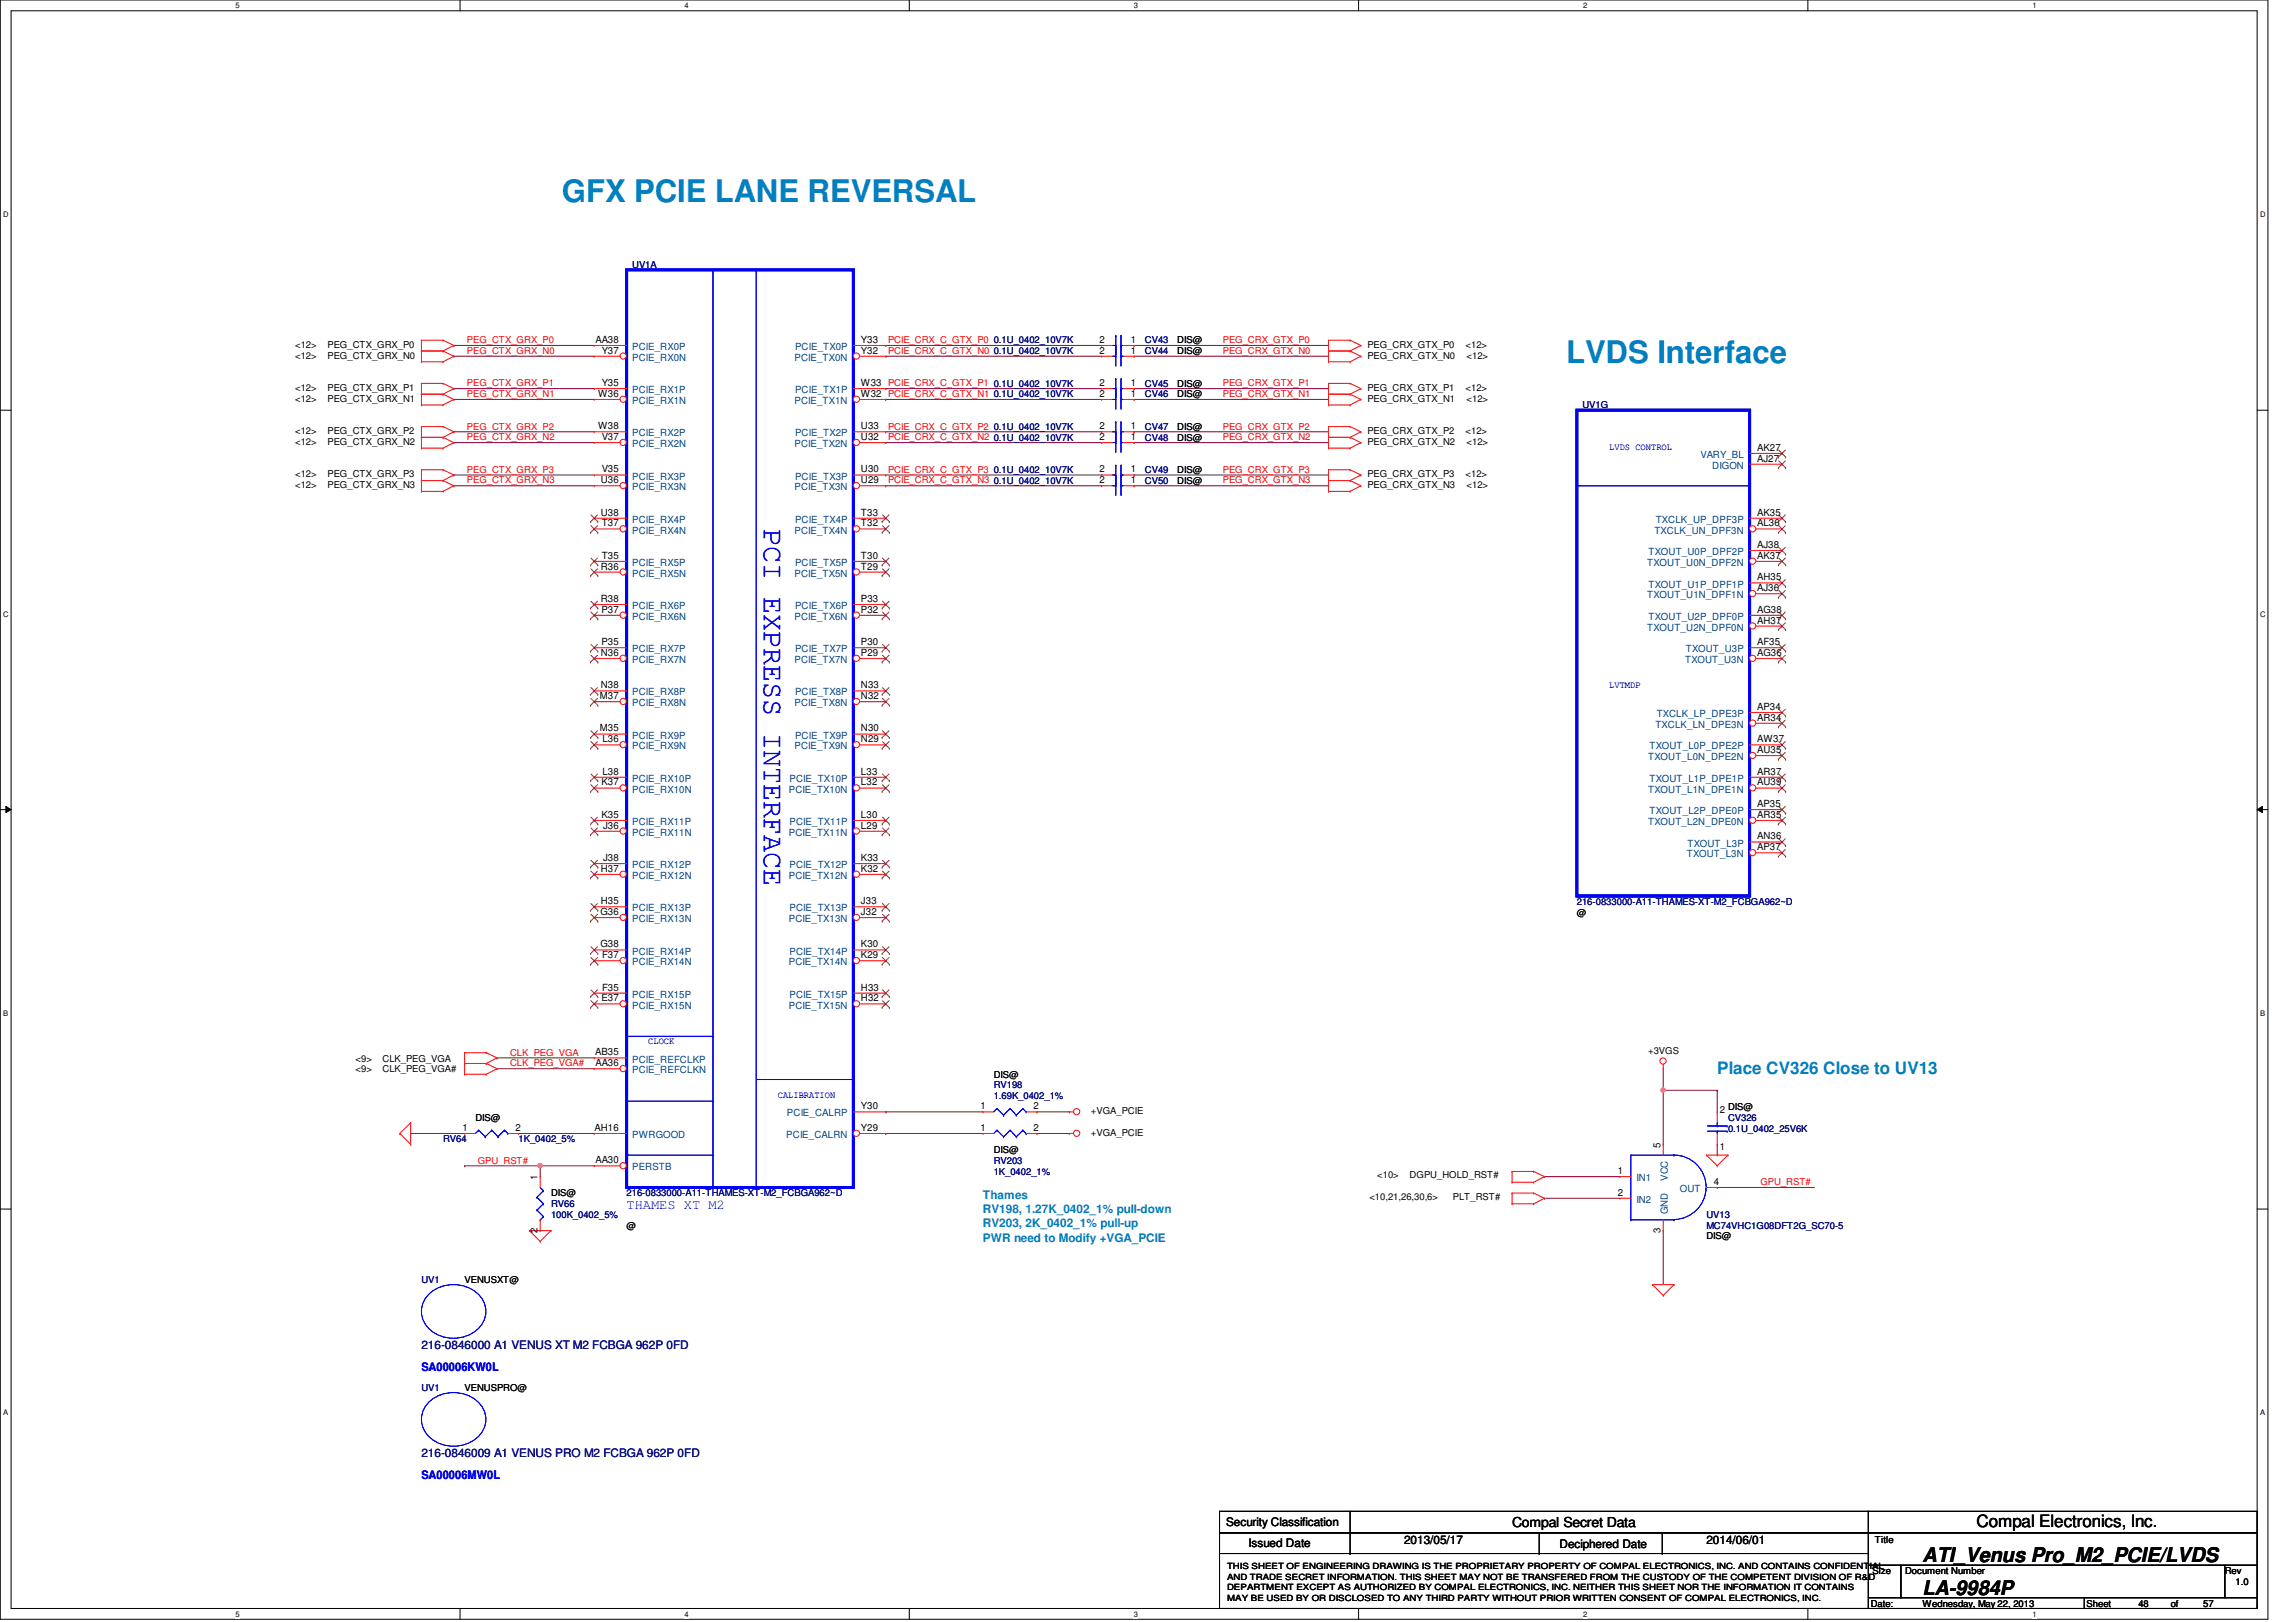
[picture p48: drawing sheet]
<svg xmlns="http://www.w3.org/2000/svg" width="297mm" height="210mm" viewBox="0 0 297 210" stroke-linecap="round" stroke-linejoin="round" font-family="sans-serif">
<defs><g id="words">
<g font-size="4" fill="#0080c0">
<text x="72.7" y="26.1">GFX PCIE LANE REVERSAL</text>
<text x="202.6" y="47">LVDS Interface</text>
</g>
<text font-size="3.8" fill="#00f" x="98.8" y="68.5" transform="rotate(90 98.8 68.5)">PCI EXPRESS INTERFACE</text>
<g font-size="2.6">
<text x="248.7" y="202.2">ATI_Venus Pro_M2_PCIE/LVDS</text>
<text x="248.7" y="206.4">LA-9984P</text>
</g>
<text font-size="2.2" fill="#0080c0" x="222.2" y="139">Place CV326 Close to UV13</text>
<text font-size="2.2" x="255.7" y="197.6">Compal Electronics, Inc.</text>
<text font-size="1.8" fill="#00f" x="81.1" y="156.5">THAMES XT M2</text>
<text font-size="1.8" x="195.6" y="197.6">Compal Secret Data</text>
<g font-size="1.5" fill="#0080c0">
<text x="127.2" y="155.1">Thames</text>
<text x="127.2" y="157">RV198, 1.27K_0402_1% pull-down</text>
<text x="127.2" y="158.8">RV203, 2K_0402_1% pull-up</text>
<text x="127.2" y="160.7">PWR need to Modify +VGA_PCIE</text>
</g>
<g font-size="1.5" fill="#000080">
<text x="54.5" y="174.6">216-0846000 A1 VENUS XT M2 FCBGA 962P 0FD</text>
<text x="54.5" y="188.6">216-0846009 A1 VENUS PRO M2 FCBGA 962P 0FD</text>
</g>
<g font-size="1.5" fill="#00f">
<text x="54.5" y="177.5">SA00006KW0L</text>
<text x="54.5" y="191.4">SA00006MW0L</text>
</g>
<g font-size="1.5">
<text x="158.6" y="197.5">Security Classification</text>
<text x="161.5" y="200.2">Issued Date</text>
<text x="181.6" y="199.8">2013/05/17</text>
<text x="201.8" y="200.3">Deciphered Date</text>
<text x="220.8" y="199.8">2014/06/01</text>
</g>
<g font-size="1.3">
<text x="77" y="44.4">AA38</text>
<text x="77.8" y="45.8">Y37</text>
<text x="111.4" y="45.8">Y32</text>
<text x="111.4" y="44.4">Y33</text>
<text x="142.2" y="45.8">2</text>
<text x="142.2" y="44.4">2</text>
<text x="146.3" y="45.8">1</text>
<text x="146.3" y="44.4">1</text>
<text x="77.4" y="51.4">W36</text>
<text x="77.8" y="50">Y35</text>
<text x="111.4" y="51.4">W32 PCIE_CRX_C_GTX_N1</text>
<text x="111.4" y="50">W33 PCIE_CRX_C_GTX_P1</text>
<text x="142.2" y="50">2</text>
<text x="142.2" y="51.4">2</text>
<text x="146.3" y="50">1</text>
<text x="146.3" y="51.4">1</text>
<text x="77.4" y="55.5">W38</text>
<text x="77.8" y="56.9">V37</text>
<text x="111.4" y="56.9">U32</text>
<text x="111.4" y="55.5">U33</text>
<text x="142.2" y="55.5">2</text>
<text x="142.2" y="56.9">2</text>
<text x="146.3" y="55.5">1</text>
<text x="146.3" y="56.9">1</text>
<text x="227.3" y="59.7">AJ27</text>
<text x="227.3" y="58.3">AK27</text>
<text x="77.7" y="62.5">U36</text>
<text x="77.8" y="61.1">V35</text>
<text x="111.4" y="62.5">U29</text>
<text x="111.4" y="61.1">U30</text>
<text x="142.2" y="62.5">2</text>
<text x="142.2" y="61.1">2</text>
<text x="146.3" y="62.5">1</text>
<text x="146.3" y="61.1">1</text>
<text x="77.7" y="66.7">U38</text>
<text x="77.8" y="68.1">T37</text>
<text x="111.4" y="68.1">T32</text>
<text x="111.4" y="66.7">T33</text>
<text x="227.3" y="68.1">AL36</text>
<text x="227.3" y="66.7">AK35</text>
<text x="227.3" y="70.9">AJ38</text>
<text x="77.7" y="73.7">R36</text>
<text x="77.7" y="77.9">R38</text>
<text x="77.8" y="72.3">T35</text>
<text x="111.4" y="73.7">T29</text>
<text x="111.4" y="72.3">T30</text>
<text x="111.4" y="77.9">P33</text>
<text x="227.3" y="72.3">AK37</text>
<text x="227.3" y="76.5">AJ36</text>
<text x="227.3" y="75.1">AH35</text>
<text x="77.8" y="79.3">P37</text>
<text x="77.8" y="83.5">P35</text>
<text x="111.4" y="79.3">P32</text>
<text x="111.4" y="83.5">P30</text>
<text x="227.3" y="80.7">AH37</text>
<text x="227.3" y="79.3">AG38</text>
<text x="227.3" y="83.5">AF35</text>
<text x="77.7" y="84.9">N36</text>
<text x="77.7" y="89.1">N38</text>
<text x="111.4" y="84.9">P29</text>
<text x="111.4" y="89.1">N33</text>
<text x="227.3" y="84.9">AG36</text>
<text x="77.6" y="90.5">M37</text>
<text x="77.6" y="94.7">M35</text>
<text x="111.4" y="90.5">N32</text>
<text x="111.4" y="94.7">N30</text>
<text x="227.3" y="93.3">AR34</text>
<text x="227.3" y="91.9">AP34</text>
<text x="77.8" y="101.6">K37</text>
<text x="77.9" y="100.2">L38</text>
<text x="77.9" y="96.1">L36</text>
<text x="111.4" y="101.6">L32</text>
<text x="111.4" y="100.2">L33</text>
<text x="111.4" y="96.1">N29</text>
<text x="227.3" y="97.5">AU35</text>
<text x="227.3" y="96.1">AW37</text>
<text x="227.3" y="101.6">AU39</text>
<text x="227.3" y="100.2">AR37</text>
<text x="77.8" y="105.8">K35</text>
<text x="78" y="107.2">J36</text>
<text x="111.4" y="107.2">L29</text>
<text x="111.4" y="105.8">L30</text>
<text x="227.3" y="105.8">AR35</text>
<text x="227.3" y="104.4">AP35</text>
<text x="77.7" y="112.8">H37</text>
<text x="78" y="111.4">J38</text>
<text x="111.4" y="112.8">K32</text>
<text x="111.4" y="111.4">K33</text>
<text x="227.3" y="110">AP37</text>
<text x="227.3" y="108.6">AN36</text>
<text x="77.7" y="118.4">G36</text>
<text x="77.7" y="117">H35</text>
<text x="111.4" y="118.4">J32</text>
<text x="111.4" y="117">J33</text>
<text x="77.7" y="122.6">G38</text>
<text x="77.9" y="124">F37</text>
<text x="111.4" y="124">K29</text>
<text x="111.4" y="122.6">K30</text>
<text x="77.8" y="129.6">E37</text>
<text x="77.9" y="128.2">F35</text>
<text x="111.4" y="129.6">H32</text>
<text x="111.4" y="128.2">H33</text>
<text x="77" y="136.6">AB35</text>
<text x="77" y="138">AA36</text>
<text x="111.4" y="143.6">Y30</text>
<text x="126.9" y="143.6">1</text>
<text x="133.7" y="143.6">2</text>
<text x="59.8" y="146.3">1</text>
<text x="66.7" y="146.3">2</text>
<text x="76.9" y="146.3">AH16</text>
<text x="111.4" y="146.3">Y29</text>
<text x="126.9" y="146.3">1</text>
<text x="133.7" y="146.3">2</text>
<text x="214.8" y="148.5" transform="rotate(-90 214.8 148.5)">5</text>
<text x="222.5" y="148.8">1</text>
<text x="222.5" y="144">2</text>
<text x="69.6" y="152.7" transform="rotate(-90 69.6 152.7)">1</text>
<text x="77" y="150.5">AA30</text>
<text x="209.3" y="151.9">1</text>
<text x="209.3" y="154.7">2</text>
<text x="221.7" y="153.3">4</text>
<text x="69.6" y="159.5" transform="rotate(-90 69.6 159.5)">2</text>
<text x="214.8" y="159.5" transform="rotate(-90 214.8 159.5)">3</text>
</g>
<g font-size="1.3" fill="#004080">
<text x="81.8" y="46.7">PCIE_RX0N</text>
<text x="81.8" y="45.3">PCIE_RX0P</text>
<text x="102.8" y="46.7">PCIE_TX0N</text>
<text x="102.9" y="45.3">PCIE_TX0P</text>
<text x="81.8" y="52.3">PCIE_RX1N</text>
<text x="81.8" y="50.9">PCIE_RX1P</text>
<text x="102.8" y="52.3">PCIE_TX1N</text>
<text x="102.9" y="50.9">PCIE_TX1P</text>
<text x="81.8" y="57.9">PCIE_RX2N</text>
<text x="81.8" y="56.5">PCIE_RX2P</text>
<text x="102.8" y="57.9">PCIE_TX2N</text>
<text x="102.9" y="56.5">PCIE_TX2P</text>
<text x="220" y="59.3">VARY_BL</text>
<text x="81.8" y="63.5">PCIE_RX3N</text>
<text x="81.8" y="62.1">PCIE_RX3P</text>
<text x="102.8" y="63.5">PCIE_TX3N</text>
<text x="102.9" y="62.1">PCIE_TX3P</text>
<text x="221.5" y="60.7">DIGON</text>
<text x="81.8" y="69">PCIE_RX4N</text>
<text x="81.8" y="67.6">PCIE_RX4P</text>
<text x="102.8" y="69">PCIE_TX4N</text>
<text x="102.9" y="67.6">PCIE_TX4P</text>
<text x="213.3" y="71.8">TXOUT_U0P_DPF2P</text>
<text x="214" y="69">TXCLK_UN_DPF3N</text>
<text x="214.2" y="67.6">TXCLK_UP_DPF3P</text>
<text x="81.8" y="74.6">PCIE_RX5N</text>
<text x="81.8" y="73.2">PCIE_RX5P</text>
<text x="102.8" y="74.6">PCIE_TX5N</text>
<text x="102.9" y="73.2">PCIE_TX5P</text>
<text x="213.1" y="73.2">TXOUT_U0N_DPF2N</text>
<text x="213.1" y="77.4">TXOUT_U1N_DPF1N</text>
<text x="213.3" y="76">TXOUT_U1P_DPF1P</text>
<text x="81.8" y="80.2">PCIE_RX6N</text>
<text x="81.8" y="78.8">PCIE_RX6P</text>
<text x="102.8" y="80.2">PCIE_TX6N</text>
<text x="102.9" y="78.8">PCIE_TX6P</text>
<text x="213.1" y="81.6">TXOUT_U2N_DPF0N</text>
<text x="213.3" y="80.2">TXOUT_U2P_DPF0P</text>
<text x="81.8" y="85.8">PCIE_RX7N</text>
<text x="81.8" y="84.4">PCIE_RX7P</text>
<text x="102.8" y="85.8">PCIE_TX7N</text>
<text x="102.9" y="84.4">PCIE_TX7P</text>
<text x="218" y="85.8">TXOUT_U3N</text>
<text x="218.1" y="84.4">TXOUT_U3P</text>
<text x="81.8" y="91.4">PCIE_RX8N</text>
<text x="81.8" y="90">PCIE_RX8P</text>
<text x="81.8" y="95.6">PCIE_RX9P</text>
<text x="102.8" y="91.4">PCIE_TX8N</text>
<text x="102.9" y="90">PCIE_TX8P</text>
<text x="102.9" y="95.6">PCIE_TX9P</text>
<text x="214.2" y="94.2">TXCLK_LN_DPE3N</text>
<text x="214.3" y="92.8">TXCLK_LP_DPE3P</text>
<text x="81.8" y="101.2">PCIE_RX10P</text>
<text x="81.8" y="97">PCIE_RX9N</text>
<text x="102.1" y="101.2">PCIE_TX10P</text>
<text x="102.8" y="97">PCIE_TX9N</text>
<text x="213.2" y="98.4">TXOUT_L0N_DPE2N</text>
<text x="213.4" y="97">TXOUT_L0P_DPE2P</text>
<text x="213.4" y="101.2">TXOUT_L1P_DPE1P</text>
<text x="81.8" y="102.6">PCIE_RX10N</text>
<text x="81.8" y="106.8">PCIE_RX11P</text>
<text x="102.1" y="102.6">PCIE_TX10N</text>
<text x="102.1" y="106.8">PCIE_TX11P</text>
<text x="213.2" y="102.6">TXOUT_L1N_DPE1N</text>
<text x="213.2" y="106.8">TXOUT_L2N_DPE0N</text>
<text x="213.4" y="105.4">TXOUT_L2P_DPE0P</text>
<text x="81.8" y="108.2">PCIE_RX11N</text>
<text x="81.8" y="113.7">PCIE_RX12N</text>
<text x="81.8" y="112.4">PCIE_RX12P</text>
<text x="102.1" y="108.2">PCIE_TX11N</text>
<text x="102.1" y="113.7">PCIE_TX12N</text>
<text x="102.1" y="112.4">PCIE_TX12P</text>
<text x="218.2" y="111">TXOUT_L3N</text>
<text x="218.3" y="109.6">TXOUT_L3P</text>
<text x="81.8" y="119.3">PCIE_RX13N</text>
<text x="81.8" y="117.9">PCIE_RX13P</text>
<text x="102.1" y="119.3">PCIE_TX13N</text>
<text x="102.1" y="117.9">PCIE_TX13P</text>
<text x="81.8" y="124.9">PCIE_RX14N</text>
<text x="81.8" y="123.5">PCIE_RX14P</text>
<text x="102.1" y="124.9">PCIE_TX14N</text>
<text x="102.1" y="123.5">PCIE_TX14P</text>
<text x="81.8" y="130.5">PCIE_RX15N</text>
<text x="81.8" y="129.1">PCIE_RX15P</text>
<text x="102.1" y="130.5">PCIE_TX15N</text>
<text x="102.1" y="129.1">PCIE_TX15P</text>
<text x="81.8" y="137.5">PCIE_REFCLKP</text>
<text x="81.8" y="138.9">PCIE_REFCLKN</text>
<text x="81.8" y="147.3">PWRGOOD</text>
<text x="101.7" y="147.3">PCIE_CALRN</text>
<text x="101.8" y="144.5">PCIE_CALRP</text>
<text x="81.8" y="151.5">PERSTB</text>
<text x="211.7" y="152.9">IN1</text>
<text x="211.7" y="155.7">IN2</text>
<text x="215.8" y="152.8" transform="rotate(-90 215.8 152.8)">VCC</text>
<text x="217.3" y="154.3">OUT</text>
<text x="215.8" y="157.1" transform="rotate(-90 215.8 157.1)">GND</text>
</g>
<g font-size="1.2" fill="#000080">
<text x="81.8" y="34.7">UV1A</text>
<text x="128.6" y="45.8">0.1U_0402_10V7K</text>
<text x="128.6" y="44.4">0.1U_0402_10V7K</text>
<text x="148.1" y="45.8">CV44</text>
<text x="148.1" y="44.4">CV43</text>
<text x="128.6" y="50">0.1U_0402_10V7K</text>
<text x="128.6" y="51.4">0.1U_0402_10V7K</text>
<text x="148.1" y="50">CV45</text>
<text x="148.1" y="51.4">CV46</text>
<text x="204.7" y="52.8">UV1G</text>
<text x="128.6" y="55.6">0.1U_0402_10V7K</text>
<text x="128.6" y="57">0.1U_0402_10V7K</text>
<text x="148.1" y="55.6">CV47</text>
<text x="148.1" y="57">CV48</text>
<text x="128.6" y="62.6">0.1U_0402_10V7K</text>
<text x="128.6" y="61.2">0.1U_0402_10V7K</text>
<text x="148.1" y="62.6">CV50</text>
<text x="148.1" y="61.2">CV49</text>
<text x="204" y="117.1">216-0833000-A11-THAMES-XT-M2_FCBGA962~D</text>
<text x="128.6" y="140.8">RV198</text>
<text x="128.6" y="142.2">1.69K_0402_1%</text>
<text x="57.3" y="147.8">RV64</text>
<text x="67.1" y="147.8">1K_0402_5%</text>
<text x="223.6" y="145">CV326</text>
<text x="223.6" y="146.4">0.1U_0402_25V6K</text>
<text x="81.1" y="154.8">216-0833000-A11-THAMES-XT-M2_FCBGA962~D</text>
<text x="128.6" y="150.6">RV203</text>
<text x="128.6" y="152">1K_0402_1%</text>
<text x="71.3" y="156.2">RV66</text>
<text x="71.3" y="157.6">100K_0402_5%</text>
<text x="220.8" y="157.6">UV13</text>
<text x="220.8" y="159">MC74VHC1G08DFT2G_SC70-5</text>
<text x="54.5" y="166">UV1</text>
<text x="54.5" y="180">UV1</text>
</g>
<g font-size="1.2">
<text x="38.2" y="45">&lt;12&gt;</text>
<text x="38.2" y="46.4">&lt;12&gt;</text>
<text x="42.4" y="45">PEG_CTX_GRX_P0</text>
<text x="42.4" y="46.4">PEG_CTX_GRX_N0</text>
<text x="152.3" y="45.8">DIS@</text>
<text x="152.3" y="44.4">DIS@</text>
<text x="176.9" y="45">PEG_CRX_GTX_P0</text>
<text x="176.9" y="46.4">PEG_CRX_GTX_N0</text>
<text x="189.6" y="45">&lt;12&gt;</text>
<text x="189.7" y="46.4">&lt;12&gt;</text>
<text x="38.2" y="50.6">&lt;12&gt;</text>
<text x="38.2" y="52">&lt;12&gt;</text>
<text x="42.4" y="50.6">PEG_CTX_GRX_P1</text>
<text x="42.4" y="52">PEG_CTX_GRX_N1</text>
<text x="152.3" y="50">DIS@</text>
<text x="152.3" y="51.4">DIS@</text>
<text x="176.9" y="50.6">PEG_CRX_GTX_P1</text>
<text x="176.9" y="52">PEG_CRX_GTX_N1</text>
<text x="189.6" y="50.6">&lt;12&gt;</text>
<text x="189.7" y="52">&lt;12&gt;</text>
<text x="38.2" y="56.2">&lt;12&gt;</text>
<text x="38.2" y="57.6">&lt;12&gt;</text>
<text x="42.4" y="56.2">PEG_CTX_GRX_P2</text>
<text x="42.4" y="57.6">PEG_CTX_GRX_N2</text>
<text x="152.3" y="55.6">DIS@</text>
<text x="152.3" y="57">DIS@</text>
<text x="176.9" y="56.2">PEG_CRX_GTX_P2</text>
<text x="176.9" y="57.6">PEG_CRX_GTX_N2</text>
<text x="189.6" y="56.2">&lt;12&gt;</text>
<text x="189.7" y="57.6">&lt;12&gt;</text>
<text x="38.2" y="61.8">&lt;12&gt;</text>
<text x="38.2" y="63.2">&lt;12&gt;</text>
<text x="42.4" y="61.8">PEG_CTX_GRX_P3</text>
<text x="42.4" y="63.2">PEG_CTX_GRX_N3</text>
<text x="152.3" y="62.6">DIS@</text>
<text x="152.3" y="61.2">DIS@</text>
<text x="176.9" y="61.8">PEG_CRX_GTX_P3</text>
<text x="176.9" y="63.2">PEG_CRX_GTX_N3</text>
<text x="189.6" y="61.8">&lt;12&gt;</text>
<text x="189.7" y="63.2">&lt;12&gt;</text>
<text x="204" y="118.5">@</text>
<text x="46" y="137.4">&lt;9&gt;</text>
<text x="49.5" y="137.4">CLK_PEG_VGA</text>
<text x="213.2" y="136.4">+3VGS</text>
<text x="46" y="138.8">&lt;9&gt;</text>
<text x="49.5" y="138.8">CLK_PEG_VGA#</text>
<text x="128.6" y="139.4">DIS@</text>
<text x="223.6" y="143.6">DIS@</text>
<text x="61.5" y="145">DIS@</text>
<text x="128.6" y="149.2">DIS@</text>
<text x="141.1" y="147">+VGA_PCIE</text>
<text x="141.1" y="144.2">+VGA_PCIE</text>
<text x="71.3" y="154.8">DIS@</text>
<text x="177.2" y="155.2">&lt;10,21,26,30,6&gt;</text>
<text x="178.2" y="152.4">&lt;10&gt;</text>
<text x="182.4" y="152.4">DGPU_HOLD_RST#</text>
<text x="188" y="155.2">PLT_RST#</text>
<text x="81.1" y="159">@</text>
<text x="220.8" y="160.4">DIS@</text>
<text x="60.1" y="166">VENUSXT@</text>
<text x="60.1" y="180">VENUSPRO@</text>
<text x="242.3" y="203.7">Size</text>
<text x="242.6" y="199.6">Title</text>
<text x="246.5" y="203.7">Document Number</text>
<text x="287.8" y="203.7">Rev</text>
<text x="242" y="207.9">Date:</text>
<text x="248.7" y="207.9">Wednesday, May 22, 2013</text>
<text x="270" y="207.9">Sheet</text>
<text x="276.6" y="207.9">48</text>
<text x="280.8" y="207.9">of</text>
<text x="285" y="207.9">57</text>
<text x="289.2" y="205.1">1.0</text>
</g>
<g font-size="1.2" fill="#f00">
<text x="60.4" y="44.4">PEG_CTX_GRX_P0</text>
<text x="60.4" y="45.8">PEG_CTX_GRX_N0</text>
<text x="114.9" y="44.4">PCIE_CRX_C_GTX_P0</text>
<text x="114.9" y="45.8">PCIE_CRX_C_GTX_N0</text>
<text x="158.2" y="44.4">PEG_CRX_GTX_P0</text>
<text x="158.2" y="45.8">PEG_CRX_GTX_N0</text>
<text x="60.4" y="50">PEG_CTX_GRX_P1</text>
<text x="60.4" y="51.4">PEG_CTX_GRX_N1</text>
<text x="158.2" y="51.4">PEG_CRX_GTX_N1</text>
<text x="158.2" y="50">PEG_CRX_GTX_P1</text>
<text x="60.4" y="55.6">PEG_CTX_GRX_P2</text>
<text x="60.4" y="57">PEG_CTX_GRX_N2</text>
<text x="114.9" y="55.6">PCIE_CRX_C_GTX_P2</text>
<text x="114.9" y="57">PCIE_CRX_C_GTX_N2</text>
<text x="158.2" y="55.6">PEG_CRX_GTX_P2</text>
<text x="158.2" y="57">PEG_CRX_GTX_N2</text>
<text x="60.4" y="61.2">PEG_CTX_GRX_P3</text>
<text x="60.4" y="62.6">PEG_CTX_GRX_N3</text>
<text x="114.9" y="61.2">PCIE_CRX_C_GTX_P3</text>
<text x="114.9" y="62.6">PCIE_CRX_C_GTX_N3</text>
<text x="158.2" y="62.6">PEG_CRX_GTX_N3</text>
<text x="158.2" y="61.2">PEG_CRX_GTX_P3</text>
<text x="66" y="136.6">CLK_PEG_VGA</text>
<text x="66" y="138">CLK_PEG_VGA#</text>
<text x="61.8" y="150.6">GPU_RST#</text>
<text x="227.7" y="153.4">GPU_RST#</text>
</g>
<g font-size="1.2" fill="#00f">
<text x="208.2" y="58.3">LVDS CONTROL</text>
<text x="208.2" y="89">LVTMDP</text>
<text x="83.9" y="135.1">CLOCK</text>
<text x="100.6" y="142.1">CALIBRATION</text>
</g>
<g font-size="1.1">
<text x="158.7" y="203.1">THIS SHEET OF ENGINEERING DRAWING IS THE PROPRIETARY PROPERTY OF COMPAL ELECTRONICS, INC. AND CONTAINS CONFIDENTIAL</text>
<text x="158.7" y="204.4">AND TRADE SECRET INFORMATION. THIS SHEET MAY NOT BE TRANSFERED FROM THE CUSTODY OF THE COMPETENT DIVISION OF R&amp;D</text>
<text x="158.7" y="205.8">DEPARTMENT EXCEPT AS AUTHORIZED BY COMPAL ELECTRONICS, INC. NEITHER THIS SHEET NOR THE INFORMATION IT CONTAINS</text>
<text x="158.7" y="207.1">MAY BE USED BY OR DISCLOSED TO ANY THIRD PARTY WITHOUT PRIOR WRITTEN CONSENT OF COMPAL ELECTRONICS, INC.</text>
</g>
<g font-size="1">
<text x="30.5" y="1.1">5</text>
<text x="88.6" y="1.1">4</text>
<text x="146.7" y="1.1">3</text>
<text x="204.8" y="1.1">2</text>
<text x="262.9" y="1.1">1</text>
<text x=".4" y="28.1">D</text>
<text x="292.4" y="28.1">D</text>
<text x=".4" y="79.8">C</text>
<text x="292.4" y="79.8">C</text>
<text x=".4" y="131.5">B</text>
<text x="292.4" y="131.5">B</text>
<text x=".4" y="183.2">A</text>
<text x="292.4" y="183.2">A</text>
<text x="30.5" y="209.2">5</text>
<text x="88.6" y="209.2">4</text>
<text x="146.7" y="209.2">3</text>
<text x="204.8" y="209.2">2</text>
<text x="262.9" y="209.2">1</text>
</g>
</g></defs>
<path d="M0 0h293.4v209.5h-293.4zM1.4 1.4h290.6v206.8h-290.6z" fill="none" stroke="#000" stroke-width=".13"/>
<g fill="#fff">
<path d="M30.5 .2h.5v1.1h-.5z"/>
<path d="M30.5 208.3h.5v1.1h-.5z"/>
</g>
<path d="M59.5 0v1.4M59.5 208.2v1.3" fill="none" stroke="#000" stroke-width=".13"/>
<g fill="#fff">
<path d="M88.6 .2h.5v1.1h-.5z"/>
<path d="M88.6 208.3h.5v1.1h-.5z"/>
</g>
<path d="M117.6 0v1.4M117.6 208.2v1.3" fill="none" stroke="#000" stroke-width=".13"/>
<g fill="#fff">
<path d="M146.7 .2h.5v1.1h-.5z"/>
<path d="M146.7 208.3h.5v1.1h-.5z"/>
</g>
<path d="M175.8 0v1.4M175.8 208.2v1.3" fill="none" stroke="#000" stroke-width=".13"/>
<g fill="#fff">
<path d="M204.8 .2h.6v1.1h-.6z"/>
<path d="M204.8 208.3h.6v1.1h-.6z"/>
</g>
<path d="M233.9 0v1.4M233.9 208.2v1.3" fill="none" stroke="#000" stroke-width=".13"/>
<g fill="#fff">
<path d="M262.9 .2h.6v1.1h-.6z"/>
<path d="M262.9 208.3h.6v1.1h-.6z"/>
<path d="M.4 27.2h.7v1.1h-.7z"/>
<path d="M292.4 27.2h.7v1.1h-.7z"/>
<path d="M.4 78.9h.7v1.1h-.7z"/>
<path d="M292.4 78.9h.7v1.1h-.7z"/>
</g>
<path d="M0 53.1h1.4M292 53.1h1.4" fill="none" stroke="#000" stroke-width=".13"/>
<g fill="#fff">
<path d="M.4 130.6h.7v1.1h-.7z"/>
<path d="M292.4 130.6h.6v1.1h-.6z"/>
</g>
<path d="M0 104.8h1.4M.8 104.4l.6 .4-.6 .4zM292 104.8l.7-.4v.8zM292 104.8h1.4" fill="none" stroke="#000" stroke-width=".13"/>
<path d="M.8 104.4l.6 .4-.6 .4zM292 104.8l.7-.4v.8z" fill="#000"/>
<g fill="#fff">
<path d="M.4 182.3h.7v1.1h-.7z"/>
<path d="M292.4 182.3h.6v1.1h-.6z"/>
</g>
<path d="M0 156.5h1.4M292 156.5h1.4" fill="none" stroke="#000" stroke-width=".13"/>
<path d="M64.3 136.9h.1M64.3 136.9h12.6M69.9 150.9h.1M69.9 150.9h7" fill="none" stroke="#800040" stroke-width=".13"/>
<circle cx="69.9" cy="150.8" r=".29" fill="#f0f"/>
<circle cx="69.9" cy="150.8" r=".29" fill="none" stroke="#f0f" stroke-width=".13"/>
<g fill="none" stroke="#800040" stroke-width=".13">
<path d="M58.7 55.9h.1M58.7 57.3h.1M58.7 50.3h.1M58.7 51.7h.1M58.7 44.7h.1M58.7 46.1h.1M58.7 55.9h18.2M58.7 57.3h18.2M58.7 50.3h18.2M58.7 51.7h18.2M58.7 44.7h18.2M58.7 46.1h18.2"/>
<path d="M114.6 50.3h.1M114.6 51.7h.1M114.6 44.7h.1M114.6 46.1h.1M114.6 55.9h.1M114.6 57.3h.1M114.6 55.9h27.9M114.6 57.3h27.9M114.6 50.3h27.9M114.6 51.7h27.9M114.6 44.7h27.9M114.6 46.1h27.9"/>
<path d="M146.7 51.7h.1M146.7 50.3h.1M146.7 44.7h.1M146.7 46.1h.1M146.7 55.9h.1M146.7 57.3h.1M146.7 55.9h25.2M146.7 57.3h25.2M146.7 50.3h25.2M146.7 51.7h25.2M146.7 44.7h25.2M146.7 46.1h25.2"/>
<path d="M58.7 61.5h.1M58.7 62.9h.1M58.7 61.5h18.2M58.7 62.9h18.2M114.6 61.5h.1M114.6 62.9h.1M114.6 61.5h27.9M114.6 62.9h27.9M146.7 62.9h.1M146.7 61.5h.1M146.7 61.5h25.2M146.7 62.9h25.2"/>
<path d="M64.3 138.3h.1M64.3 138.3h12.6M215.2 138.3v9.8M53.1 146.7h.1M53.1 146.7h7M60.1 150.9h.1M60.1 150.9h9.8M67.1 146.7h.1M67.1 146.7h9.8M69.9 150.9h.1M69.9 150.9v1.4M114.6 146.7h.1"/>
<path d="M114.6 143.9h.1M114.6 146.7h12.6M114.6 143.9h12.6M134.2 146.7h.1M134.2 143.9h.1M134.2 146.7h4.1M134.2 143.9h4.1M199.8 155.1h.1M199.8 152.3h.1M199.8 155.1h9.8M199.8 152.3h9.8M215.2 141.1h.1"/>
<path d="M215.2 159.3h.1M215.2 159.3v6.9M215.2 141.1h7M222.2 153.7h.1M222.2 141.1h.1M222.2 153.7h12.5"/>
</g>
<circle cx="215.1" cy="141.1" r=".29" fill="#f0f"/>
<circle cx="215.1" cy="141.1" r=".29" fill="none" stroke="#f0f" stroke-width=".13"/>
<path d="M222.2 141.1h.1M222.2 149.5h.1M222.2 141.1v2.8M222.2 148.1v1.4" fill="none" stroke="#800040" stroke-width=".13"/>
<g fill="none" stroke="#f00" stroke-width=".13">
<path d="M54.5 45.4h.1M54.5 44h.1M54.5 46.8h.1M54.5 51h.1M54.5 49.6h.1M54.5 52.4h.1M54.5 56.6h.1M54.5 55.2h.1M54.5 58h.1M54.5 44h2.8M54.5 45.4h2.8M54.5 44v2.8"/>
<path d="M54.5 49.6v2.8M54.5 55.2v2.8M54.5 46.8h2.8M54.5 49.6h2.8M54.5 51h2.8M54.5 52.4h2.8M54.5 55.2h2.8M54.5 56.6h2.8M54.5 58h2.8M57.3 44h.1M57.3 45.4h.1M57.3 46.8h.1"/>
<path d="M57.3 49.6h.1M57.3 51h.1M57.3 52.4h.1M57.3 55.2h.1M57.3 56.6h.1M57.3 58h.1M57.3 44l1.4 .7M57.3 45.4l1.4 .7M57.3 49.6l1.4 .7M57.3 51l1.4 .7M57.3 55.2l1.4 .7M57.3 56.6l1.4 .7"/>
<path d="M58.7 44.7h.1M58.7 46.1h.1M58.7 50.3h.1M58.7 51.7h.1M58.7 55.9h.1M58.7 57.3h.1M58.7 44.7l-1.4 .7M58.7 46.1l-1.4 .7M58.7 50.3l-1.4 .7M58.7 51.7l-1.4 .7M58.7 55.9l-1.4 .7M58.7 57.3l-1.4 .7"/>
<path d="M142.5 50.3h.1M142.5 55.9h.1M142.5 46.1h.1M142.5 57.3h.1M142.5 50.3h1.4M142.5 55.9h1.4M142.5 46.1h1.4M142.5 57.3h1.4M145.3 50.3h1.4M145.3 55.9h1.4M145.3 46.1h1.4M145.3 57.3h1.4"/>
<path d="M146.7 50.3h.1M146.7 55.9h.1M146.7 46.1h.1M146.7 57.3h.1M171.9 51h.1M171.9 49.6h.1M171.9 52.4h.1M171.9 56.6h.1M171.9 55.2h.1M171.9 58h.1M171.9 45.4h.1M171.9 44h.1"/>
<path d="M171.9 46.8h.1M171.9 44h2.8M171.9 45.4h2.8M171.9 46.8h2.8M171.9 49.6h2.8M171.9 51h2.8M171.9 52.4h2.8M171.9 55.2h2.8M171.9 56.6h2.8M171.9 58h2.8M171.9 44v2.8M171.9 49.6v2.8"/>
<path d="M171.9 55.2v2.8M174.7 49.6h.1M174.7 51h.1M174.7 52.4h.1M174.7 55.2h.1M174.7 56.6h.1M174.7 58h.1M174.7 44h.1M174.7 45.4h.1M174.7 46.8h.1M174.7 49.6l1.4 .7M174.7 51l1.4 .7"/>
<path d="M174.7 55.2l1.4 .7M174.7 56.6l1.4 .7M174.7 44l1.4 .7M174.7 45.4l1.4 .7M176.1 50.3h.1M176.1 51.7h.1M176.1 55.9h.1M176.1 57.3h.1M176.1 44.7h.1M176.1 46.1h.1M176.1 50.3l-1.4 .7M176.1 51.7l-1.4 .7"/>
<path d="M176.1 55.9l-1.4 .7M176.1 57.3l-1.4 .7M176.1 44.7l-1.4 .7M176.1 46.1l-1.4 .7M54.5 62.2h.1M54.5 60.8h.1M54.5 63.6h.1M54.5 60.8v2.8M54.5 60.8h2.8M54.5 62.2h2.8M54.5 63.6h2.8M57.3 60.8h.1"/>
<path d="M57.3 62.2h.1M57.3 63.6h.1M57.3 60.8l1.4 .7M57.3 62.2l1.4 .7M58.7 61.5h.1M58.7 62.9h.1M58.7 61.5l-1.4 .7M58.7 62.9l-1.4 .7M142.5 62.9h.1M142.5 62.9h1.4M145.3 62.9h1.4M146.7 62.9h.1"/>
<path d="M171.9 62.2h.1M171.9 60.8h.1M171.9 63.6h.1M171.9 60.8h2.8M171.9 62.2h2.8M171.9 63.6h2.8M171.9 60.8v2.8M174.7 60.8h.1M174.7 62.2h.1M174.7 63.6h.1M174.7 60.8l1.4 .7M174.7 62.2l1.4 .7"/>
<path d="M176.1 61.5h.1M176.1 62.9h.1M176.1 61.5l-1.4 .7M176.1 62.9l-1.4 .7M226.4 60.1h4.1M230.5 60.1h.1M60.1 136.2h.1M60.1 137.6h.1M60.1 139h.1M60.1 137.6h2.8M60.1 136.2h2.8M60.1 136.2v2.8"/>
<path d="M60.1 139h2.8M62.9 137.6h.1M62.9 136.2h.1M62.9 139h.1M62.9 136.2l1.4 .7M62.9 137.6l1.4 .7M64.3 136.9h.1M64.3 138.3h.1M64.3 136.9l-1.4 .7M64.3 138.3l-1.4 .7M215.2 138.3h.1M215.2 137.8v.5"/>
<path d="M51.7 146.7h.1M51.7 146.7l1.4 1.4M53.1 145.3h.1M53.1 148.1h.1M53.1 145.3v2.8M53.1 145.3l-1.4 1.4M60.1 146.7h.1M60.1 146.7h1.4M65.7 146.7h1.4M67.1 146.7h.1M68.5 159.3h.1M68.5 159.3h2.8"/>
<path d="M68.5 159.3l1.4 1.4M71.3 159.3h.1M71.3 159.3l-1.4 1.4M127.2 146.7h.1M127.2 146.7h1.4M132.8 146.7h1.4M134.2 146.7h.1M138.3 146.7h.1M138.3 143.9h.1M138.3 146.7h.6M138.3 143.9h.6M195.6 153h.1"/>
<path d="M195.6 151.6h.1M195.6 155.8h.1M195.6 154.4h.1M195.6 153h2.8M195.6 151.6v1.4M195.6 154.4v1.4M195.6 151.6h2.8M195.6 155.8h2.8M195.6 154.4h2.8M198.4 153h.1M198.4 151.6h.1M198.4 155.8h.1"/>
<path d="M198.4 154.4h.1M198.4 151.6l1.4 .7M198.4 154.4l1.4 .7M199.8 152.3h.1M199.8 155.1h.1M199.8 152.3l-1.4 .7M199.8 155.1l-1.4 .7M209.6 152.3h.1M209.6 155.1h.1M209.6 152.3h1.4M209.6 155.1h1.4M215.2 148.1h.1"/>
<path d="M215.2 159.3h.1M215.2 148.1v1.4M215.2 157.9v1.4M220.8 149.5h.1M220.8 149.5h2.8M220.8 149.5l1.4 1.4M220.8 153.7h1.4M222.2 150.9h.1M222.2 153.7h.1M223.6 149.5h.1M223.6 149.5l-1.4 1.4M69.9 160.7h.1"/>
<path d="M213.8 166.2h.1M213.8 166.2h2.8M213.8 166.2l1.4 1.4M215.2 167.6h.1M216.6 166.2h.1M216.6 166.2l-1.4 1.4"/>
<circle cx="215.2" cy="137.3" r=".4"/>
<circle cx="139.3" cy="143.9" r=".4"/>
<circle cx="139.3" cy="146.7" r=".4"/>
</g>
<g fill="none" stroke="#000" stroke-width=".13">
<path d="M157.8 195.6h83.9v2.8h-83.9zM157.8 198.4h83.9v2.6h-83.9zM174.7 198.4h.1M174.7 195.6v5.4M199.1 198.4v2.6M215 198.4v2.6M241.7 195.6h50.3v2.8h-50.3zM241.7 198.4h50.3v4.2h-50.3zM157.8 201h83.9v7.2h-83.9zM174.7 201h.1M199.1 201h.1M215 201h.1"/>
<path d="M241.7 202.6h4.2v4.2h-4.2zM241.7 206.8h28v1.4h-28zM245.9 202.6h41.9v4.2h-41.9zM269.7 206.8h22.3v1.4h-22.3zM287.8 202.6h4.2v4.2h-4.2z"/>
</g>
<g fill="none" stroke="#00f" stroke-width=".13">
<path d="M143.9 50.3h.5M143.9 55.9h.5M143.9 46.1h.5M143.9 57.3h.5M144.4 49h.1M144.4 50.3h.1M144.4 54.6h.1M144.4 55.9h.1M144.4 44.8h.1M144.4 46.1h.1M144.4 56h.1M144.4 57.3h.1"/>
<path d="M144.4 44.8v2.6M144.4 49v2.6M144.4 54.6v3.9M145 50.3h.1M145 49h.1M145 55.9h.1M145 54.6h.1M145 46.1h.1M145 44.8h.1M145 57.3h.1M145 56h.1M145 50.3h.3"/>
<path d="M145 44.8v2.6M145 49v2.6M145 54.6v3.9M145 55.9h.3M145 46.1h.3M145 57.3h.3M143.9 62.9h.5M144.4 61.6h.1M144.4 62.9h.1M144.4 61.6v2.5M145 62.9h.1M145 61.6h.1"/>
<path d="M145 61.6v2.5M145 62.9h.3M204 62.9h22.4M226.4 62.9h.1M61.9 146.3h.1M61.9 146.3l-.4 .4M61.9 146.3l.9 .8M62.8 147.1h.1M63.6 146.3h.1M63.6 146.3l-.8 .8M63.6 146.3l.8 .8M64.4 147.1h.1"/>
<path d="M65.3 146.3h.1M65.3 146.3l-.9 .8M65.3 146.3l.4 .4M65.7 146.7h.1M129 146.3h.1M129 146.3l-.4 .4M129 146.3l.8 .8M129.8 147.1h.1M130.7 146.3h.1M130.7 146.3l-.9 .8M130.7 146.3l.8 .8M131.5 147.1h.1"/>
<path d="M132.3 146.3h.1M132.3 146.3l-.8 .8M132.3 146.3l.5 .4M132.8 146.7h.1M211 157.9h.1M211 157.9h5.6M216.6 149.5a4.2 4.2 0 0 1 4.1 4.1 4.2 4.2 0 0 1-4.1 4.2M216.6 149.5h.1M216.6 157.9h.1M216.6 149.5h-5.6v8.4M55.7 167.2a4.6 4.6 0 0 1 6.8 1.2 3.3 3.3 0 0 1-2.2 4.5 4.5 4.5 0 0 1-5.5-1.8 3.1 3.1 0 0 1 .9-3.9z"/>
</g>
<path d="M204 53.1h22.4v62.9h-22.4z" fill="none" stroke="#00f" stroke-width=".38"/>
<path d="M230.1 59.6l.9 .9M231 59.6l-.9 .9M230.1 60.5h.1M231 60.5h.1" fill="none" stroke="#804000" stroke-width=".13"/>
<circle cx="226.8" cy="93.6" r=".4" fill="#fff"/>
<g fill="none" stroke="#f00" stroke-width=".13">
<path d="M226.4 92.2h4.1M227.2 93.6h3.3M230.5 93.6h.1M230.5 92.2h.1"/>
<circle cx="226.8" cy="93.6" r=".4"/>
</g>
<path d="M230.1 94.1h.1M230.1 92.7h.1M230.1 93.2l.9 .9M230.1 91.8l.9 .9M231 93.2l-.9 .9M231 91.8l-.9 .9M231 94.1h.1M231 92.7h.1" fill="none" stroke="#804000" stroke-width=".13"/>
<circle cx="226.8" cy="68.4" r=".4" fill="#fff"/>
<g fill="none" stroke="#f00" stroke-width=".13">
<path d="M226.4 67.1h4.1M227.2 68.5h3.3M230.5 68.5h.1M230.5 67.1h.1"/>
<circle cx="226.8" cy="68.4" r=".4"/>
</g>
<path d="M230.1 68.9h.1M230.1 67.5h.1M230.1 68l.9 .9M230.1 66.6l.9 .9M231 68l-.9 .9M231 66.6l-.9 .9M231 68.9h.1M231 67.5h.1" fill="none" stroke="#804000" stroke-width=".13"/>
<circle cx="226.8" cy="97.8" r=".4" fill="#fff"/>
<g fill="none" stroke="#f00" stroke-width=".13">
<path d="M226.4 96.4h4.1M227.2 97.8h3.3M230.5 97.8h.1M230.5 96.4h.1"/>
<circle cx="226.8" cy="97.8" r=".4"/>
</g>
<path d="M230.1 98.3h.1M230.1 96.9h.1M230.1 97.4l.9 .9M230.1 96l.9 .9M231 97.4l-.9 .9M231 96l-.9 .9M231 98.3h.1M231 96.9h.1" fill="none" stroke="#804000" stroke-width=".13"/>
<circle cx="226.8" cy="102" r=".4" fill="#fff"/>
<g fill="none" stroke="#f00" stroke-width=".13">
<path d="M226.4 100.6h4.1M227.2 102h3.3M230.5 102h.1M230.5 100.6h.1"/>
<circle cx="226.8" cy="102" r=".4"/>
</g>
<path d="M230.1 102.4h.1M230.1 101h.1M230.1 101.6l.9 .8M230.1 100.2l.9 .8M231 101.6l-.9 .8M231 100.2l-.9 .8M231 102.4h.1M231 101h.1" fill="none" stroke="#804000" stroke-width=".13"/>
<circle cx="226.8" cy="106.1" r=".4" fill="#fff"/>
<g fill="none" stroke="#f00" stroke-width=".13">
<path d="M226.4 104.8h4.1M227.2 106.2h3.3M230.5 106.2h.1M230.5 104.8h.1"/>
<circle cx="226.8" cy="106.1" r=".4"/>
</g>
<path d="M230.1 106.6h.1M230.1 105.2h.1M230.1 105.7l.9 .9M230.1 104.4l.9 .8M231 105.7l-.9 .9M231 104.4l-.9 .8M231 106.6h.1M231 105.2h.1" fill="none" stroke="#804000" stroke-width=".13"/>
<circle cx="226.8" cy="110.3" r=".4" fill="#fff"/>
<g fill="none" stroke="#f00" stroke-width=".13">
<path d="M226.4 109h4.1M227.2 110.4h3.3M230.5 110.4h.1M230.5 109h.1"/>
<circle cx="226.8" cy="110.3" r=".4"/>
</g>
<path d="M230.1 110.8h.1M230.1 109.4h.1M230.1 109.9l.9 .9M230.1 108.5l.9 .9M231 109.9l-.9 .9M231 108.5l-.9 .9M231 110.8h.1M231 109.4h.1" fill="none" stroke="#804000" stroke-width=".13"/>
<circle cx="226.8" cy="72.6" r=".4" fill="#fff"/>
<g fill="none" stroke="#f00" stroke-width=".13">
<path d="M226.4 71.2h4.1M227.2 72.6h3.3M230.5 72.6h.1M230.5 71.2h.1"/>
<circle cx="226.8" cy="72.6" r=".4"/>
</g>
<path d="M230.1 73.1h.1M230.1 71.7h.1M230.1 72.2l.9 .9M230.1 70.8l.9 .9M231 72.2l-.9 .9M231 70.8l-.9 .9M231 73.1h.1M231 71.7h.1" fill="none" stroke="#804000" stroke-width=".13"/>
<circle cx="226.8" cy="76.8" r=".4" fill="#fff"/>
<g fill="none" stroke="#f00" stroke-width=".13">
<path d="M226.4 75.4h4.1M227.2 76.8h3.3M230.5 76.8h.1M230.5 75.4h.1"/>
<circle cx="226.8" cy="76.8" r=".4"/>
</g>
<path d="M230.1 77.3h.1M230.1 75.9h.1M230.1 76.4l.9 .9M230.1 75l.9 .9M231 76.4l-.9 .9M231 75l-.9 .9M231 77.3h.1M231 75.9h.1" fill="none" stroke="#804000" stroke-width=".13"/>
<circle cx="226.8" cy="81" r=".4" fill="#fff"/>
<g fill="none" stroke="#f00" stroke-width=".13">
<path d="M226.4 79.6h4.1M230.5 79.6h.1M227.2 81h3.3M230.5 81h.1"/>
<circle cx="226.8" cy="81" r=".4"/>
</g>
<path d="M230.1 79.2l.9 .9M231 79.2l-.9 .9M230.1 81.5h.1M230.1 80.1h.1M230.1 80.6l.9 .9M231 80.6l-.9 .9M231 81.5h.1M231 80.1h.1" fill="none" stroke="#804000" stroke-width=".13"/>
<circle cx="226.8" cy="85.2" r=".4" fill="#fff"/>
<g fill="none" stroke="#f00" stroke-width=".13">
<path d="M226.4 58.7h4.1M230.5 58.7h.1M226.4 83.8h4.1M227.2 85.2h3.3M230.5 85.2h.1M230.5 83.8h.1M76.9 146.7h.1M76.9 146.7h4.2"/>
<circle cx="226.8" cy="85.2" r=".4"/>
</g>
<path d="M230.1 59.1h.1M230.1 58.3l.9 .8M231 58.3l-.9 .8M231 59.1h.1M230.1 85.7h.1M230.1 84.3h.1M230.1 84.8l.9 .9M230.1 83.4l.9 .9M231 84.8l-.9 .9M231 83.4l-.9 .9M231 85.7h.1M231 84.3h.1" fill="none" stroke="#804000" stroke-width=".13"/>
<path d="M81.1 34.9h29.3v118.8h-29.3z" fill="none" stroke="#00f" stroke-width=".38"/>
<path d="M92.2 34.9v118.8M97.8 34.9h.1M97.8 34.9v118.8M81.1 134.1h11.1M92.2 134.1h.1M97.8 139.7h12.6M110.4 139.7h.1M81.1 142.5h11.1M81.1 149.5h11.1M92.2 153.7h.1M92.2 142.5h.1M92.2 149.5h.1" fill="none" stroke="#00f" stroke-width=".13"/>
<circle cx="110.8" cy="146.7" r=".4" fill="#fff"/>
<g fill="none" stroke="#f00" stroke-width=".13">
<path d="M110.4 143.9h4.2M111.2 146.7h3.4M114.6 146.7h.1M114.6 143.9h.1"/>
<circle cx="110.8" cy="146.7" r=".4"/>
</g>
<circle cx="80.6" cy="138.3" r=".4" fill="#fff"/>
<g fill="none" stroke="#f00" stroke-width=".13">
<path d="M76.9 138.3h.1M76.9 136.9h.1M76.9 138.3h3.3M76.9 136.9h4.2"/>
<circle cx="80.6" cy="138.3" r=".4"/>
</g>
<circle cx="80.6" cy="46.1" r=".4" fill="#fff"/>
<g fill="none" stroke="#f00" stroke-width=".13">
<path d="M76.9 46.1h.1M76.9 44.7h.1M76.9 46.1h3.3M76.9 44.7h4.2"/>
<circle cx="80.6" cy="46.1" r=".4"/>
</g>
<circle cx="80.6" cy="102" r=".4" fill="#fff"/>
<g fill="none" stroke="#f00" stroke-width=".13">
<path d="M76.9 102h.1M76.9 100.6h.1M76.9 102h3.3M76.9 100.6h4.2"/>
<circle cx="80.6" cy="102" r=".4"/>
</g>
<path d="M76.4 102.4h.1M76.4 101h.1M76.5 101.6l.8 .8M76.5 100.2l.8 .8M77.3 101.6l-.9 .8M77.3 100.2l-.9 .8M77.3 102.4h.1M77.3 101h.1" fill="none" stroke="#804000" stroke-width=".13"/>
<circle cx="80.6" cy="107.5" r=".4" fill="#fff"/>
<g fill="none" stroke="#f00" stroke-width=".13">
<path d="M76.9 107.6h.1M76.9 106.2h.1M76.9 107.6h3.3M76.9 106.2h4.2"/>
<circle cx="80.6" cy="107.5" r=".4"/>
</g>
<path d="M76.4 108h.1M76.4 106.6h.1M76.5 107.1l.8 .9M76.5 105.7l.8 .9M77.3 107.1l-.9 .9M77.3 105.7l-.9 .9M77.3 108h.1M77.3 106.6h.1" fill="none" stroke="#804000" stroke-width=".13"/>
<circle cx="80.6" cy="113.1" r=".4" fill="#fff"/>
<g fill="none" stroke="#f00" stroke-width=".13">
<path d="M76.9 113.2h.1M76.9 111.8h.1M76.9 113.2h3.3M76.9 111.8h4.2"/>
<circle cx="80.6" cy="113.1" r=".4"/>
</g>
<path d="M76.4 113.6h.1M76.4 112.2h.1M76.5 112.7l.8 .9M76.5 111.3l.8 .9M77.3 112.7l-.9 .9M77.3 111.3l-.9 .9M77.3 113.6h.1M77.3 112.2h.1" fill="none" stroke="#804000" stroke-width=".13"/>
<circle cx="80.6" cy="118.7" r=".4" fill="#fff"/>
<g fill="none" stroke="#f00" stroke-width=".13">
<path d="M76.9 118.7h.1M76.9 117.3h.1M76.9 118.7h3.3M76.9 117.3h4.2"/>
<circle cx="80.6" cy="118.7" r=".4"/>
</g>
<path d="M76.4 119.2h.1M76.4 117.8h.1M76.5 118.3l.8 .9M76.5 116.9l.8 .9M77.3 118.3l-.9 .9M77.3 116.9l-.9 .9M77.3 119.2h.1M77.3 117.8h.1" fill="none" stroke="#804000" stroke-width=".13"/>
<circle cx="80.6" cy="124.3" r=".4" fill="#fff"/>
<g fill="none" stroke="#f00" stroke-width=".13">
<path d="M76.9 124.3h.1M76.9 122.9h.1M76.9 124.3h3.3M76.9 122.9h4.2"/>
<circle cx="80.6" cy="124.3" r=".4"/>
</g>
<path d="M76.4 124.8h.1M76.4 123.4h.1M76.5 123.9l.8 .9M76.5 122.5l.8 .9M77.3 123.9l-.9 .9M77.3 122.5l-.9 .9M77.3 124.8h.1M77.3 123.4h.1" fill="none" stroke="#804000" stroke-width=".13"/>
<circle cx="80.6" cy="129.9" r=".4" fill="#fff"/>
<g fill="none" stroke="#f00" stroke-width=".13">
<path d="M76.9 129.9h.1M76.9 128.5h.1M76.9 129.9h3.3M76.9 128.5h4.2"/>
<circle cx="80.6" cy="129.9" r=".4"/>
</g>
<path d="M76.4 130.4h.1M76.4 129h.1M76.5 129.5l.8 .9M76.5 128.1l.8 .9M77.3 129.5l-.9 .9M77.3 128.1l-.9 .9M77.3 130.4h.1M77.3 129h.1" fill="none" stroke="#804000" stroke-width=".13"/>
<circle cx="80.6" cy="51.7" r=".4" fill="#fff"/>
<g fill="none" stroke="#f00" stroke-width=".13">
<path d="M76.9 51.7h.1M76.9 50.3h.1M76.9 51.7h3.3M76.9 50.3h4.2"/>
<circle cx="80.6" cy="51.7" r=".4"/>
</g>
<circle cx="80.6" cy="57.3" r=".4" fill="#fff"/>
<g fill="none" stroke="#f00" stroke-width=".13">
<path d="M76.9 57.3h.1M76.9 55.9h.1M76.9 57.3h3.3M76.9 55.9h4.2"/>
<circle cx="80.6" cy="57.3" r=".4"/>
</g>
<circle cx="80.6" cy="62.8" r=".4" fill="#fff"/>
<g fill="none" stroke="#f00" stroke-width=".13">
<path d="M76.9 62.9h.1M76.9 61.5h.1M76.9 62.9h3.3M76.9 61.5h4.2"/>
<circle cx="80.6" cy="62.8" r=".4"/>
</g>
<circle cx="80.6" cy="68.4" r=".4" fill="#fff"/>
<g fill="none" stroke="#f00" stroke-width=".13">
<path d="M76.9 68.5h.1M76.9 67.1h.1M76.9 68.5h3.3M76.9 67.1h4.2"/>
<circle cx="80.6" cy="68.4" r=".4"/>
</g>
<path d="M76.4 68.9h.1M76.4 67.5h.1M76.5 68l.8 .9M76.5 66.6l.8 .9M77.3 68l-.9 .9M77.3 66.6l-.9 .9M77.3 68.9h.1M77.3 67.5h.1" fill="none" stroke="#804000" stroke-width=".13"/>
<circle cx="80.6" cy="74" r=".4" fill="#fff"/>
<g fill="none" stroke="#f00" stroke-width=".13">
<path d="M76.9 74h.1M76.9 72.6h.1M76.9 74h3.3M76.9 72.6h4.2"/>
<circle cx="80.6" cy="74" r=".4"/>
</g>
<path d="M76.4 74.5h.1M76.4 73.1h.1M76.5 73.6l.8 .9M76.5 72.2l.8 .9M77.3 73.6l-.9 .9M77.3 72.2l-.9 .9M77.3 74.5h.1M77.3 73.1h.1" fill="none" stroke="#804000" stroke-width=".13"/>
<circle cx="80.6" cy="79.6" r=".4" fill="#fff"/>
<g fill="none" stroke="#f00" stroke-width=".13">
<path d="M76.9 79.6h.1M76.9 78.2h.1M76.9 79.6h3.3M76.9 78.2h4.2"/>
<circle cx="80.6" cy="79.6" r=".4"/>
</g>
<path d="M76.4 78.7h.1M76.5 79.2l.8 .9M76.5 77.8l.8 .9M77.3 79.2l-.9 .9M77.3 77.8l-.9 .9M77.3 78.7h.1M76.4 80.1h.1M77.3 80.1h.1" fill="none" stroke="#804000" stroke-width=".13"/>
<circle cx="80.6" cy="85.2" r=".4" fill="#fff"/>
<g fill="none" stroke="#f00" stroke-width=".13">
<path d="M76.9 85.2h.1M76.9 83.8h.1M76.9 85.2h3.3M76.9 83.8h4.2"/>
<circle cx="80.6" cy="85.2" r=".4"/>
</g>
<path d="M76.4 85.7h.1M76.4 84.3h.1M76.5 84.8l.8 .9M76.5 83.4l.8 .9M77.3 84.8l-.9 .9M77.3 83.4l-.9 .9M77.3 85.7h.1M77.3 84.3h.1" fill="none" stroke="#804000" stroke-width=".13"/>
<circle cx="80.6" cy="90.8" r=".4" fill="#fff"/>
<g fill="none" stroke="#f00" stroke-width=".13">
<path d="M76.9 90.8h.1M76.9 89.4h.1M76.9 90.8h3.3M76.9 89.4h4.2"/>
<circle cx="80.6" cy="90.8" r=".4"/>
</g>
<path d="M76.4 91.3h.1M76.4 89.9h.1M76.5 90.4l.8 .9M76.5 89l.8 .9M77.3 90.4l-.9 .9M77.3 89l-.9 .9M77.3 91.3h.1M77.3 89.9h.1" fill="none" stroke="#804000" stroke-width=".13"/>
<circle cx="80.6" cy="96.4" r=".4" fill="#fff"/>
<g fill="none" stroke="#f00" stroke-width=".13">
<path d="M76.9 96.4h.1M76.9 95h.1M76.9 96.4h3.3M76.9 95h4.2"/>
<circle cx="80.6" cy="96.4" r=".4"/>
</g>
<path d="M76.4 96.9h.1M76.4 95.5h.1M76.5 96l.8 .9M76.5 94.6l.8 .9M77.3 96l-.9 .9M77.3 94.6l-.9 .9M77.3 96.9h.1M77.3 95.5h.1" fill="none" stroke="#804000" stroke-width=".13"/>
<circle cx="80.6" cy="150.8" r=".4" fill="#fff"/>
<g fill="none" stroke="#f00" stroke-width=".13">
<path d="M76.9 150.9h.1M76.9 150.9h3.3"/>
<circle cx="80.6" cy="150.8" r=".4"/>
</g>
<circle cx="110.8" cy="46.1" r=".4" fill="#fff"/>
<g fill="none" stroke="#f00" stroke-width=".13">
<path d="M110.4 44.7h4.2M111.2 46.1h3.4M114.6 46.1h.1M114.6 44.7h.1"/>
<circle cx="110.8" cy="46.1" r=".4"/>
</g>
<circle cx="110.8" cy="102" r=".4" fill="#fff"/>
<g fill="none" stroke="#f00" stroke-width=".13">
<path d="M110.4 100.6h4.2M111.2 102h3.4M114.6 102h.1M114.6 100.6h.1"/>
<circle cx="110.8" cy="102" r=".4"/>
</g>
<path d="M114.1 102.4h.1M114.1 101h.1M114.2 101.6l.9 .8M114.2 100.2l.9 .8M115 101.6l-.9 .8M115 100.2l-.9 .8M115.1 102.4h.1M115.1 101h.1" fill="none" stroke="#804000" stroke-width=".13"/>
<circle cx="110.8" cy="107.5" r=".4" fill="#fff"/>
<g fill="none" stroke="#f00" stroke-width=".13">
<path d="M110.4 106.2h4.2M111.2 107.6h3.4M114.6 107.6h.1M114.6 106.2h.1"/>
<circle cx="110.8" cy="107.5" r=".4"/>
</g>
<path d="M114.1 108h.1M114.1 106.6h.1M114.2 107.1l.9 .9M114.2 105.7l.9 .9M115 107.1l-.9 .9M115 105.7l-.9 .9M115.1 108h.1M115.1 106.6h.1" fill="none" stroke="#804000" stroke-width=".13"/>
<circle cx="110.8" cy="113.1" r=".4" fill="#fff"/>
<g fill="none" stroke="#f00" stroke-width=".13">
<path d="M110.4 111.8h4.2M111.2 113.2h3.4M114.6 113.2h.1M114.6 111.8h.1"/>
<circle cx="110.8" cy="113.1" r=".4"/>
</g>
<path d="M114.1 113.6h.1M114.1 112.2h.1M114.2 112.7l.9 .9M114.2 111.3l.9 .9M115 112.7l-.9 .9M115 111.3l-.9 .9M115.1 113.6h.1M115.1 112.2h.1" fill="none" stroke="#804000" stroke-width=".13"/>
<circle cx="110.8" cy="118.7" r=".4" fill="#fff"/>
<g fill="none" stroke="#f00" stroke-width=".13">
<path d="M110.4 117.3h4.2M111.2 118.7h3.4M114.6 118.7h.1M114.6 117.3h.1"/>
<circle cx="110.8" cy="118.7" r=".4"/>
</g>
<path d="M114.1 119.2h.1M114.1 117.8h.1M114.2 118.3l.9 .9M114.2 116.9l.9 .9M115 118.3l-.9 .9M115 116.9l-.9 .9M115.1 119.2h.1M115.1 117.8h.1" fill="none" stroke="#804000" stroke-width=".13"/>
<circle cx="110.8" cy="124.3" r=".4" fill="#fff"/>
<g fill="none" stroke="#f00" stroke-width=".13">
<path d="M110.4 122.9h4.2M111.2 124.3h3.4M114.6 124.3h.1M114.6 122.9h.1"/>
<circle cx="110.8" cy="124.3" r=".4"/>
</g>
<path d="M114.1 124.8h.1M114.1 123.4h.1M114.2 123.9l.9 .9M114.2 122.5l.9 .9M115 123.9l-.9 .9M115 122.5l-.9 .9M115.1 124.8h.1M115.1 123.4h.1" fill="none" stroke="#804000" stroke-width=".13"/>
<circle cx="110.8" cy="129.9" r=".4" fill="#fff"/>
<g fill="none" stroke="#f00" stroke-width=".13">
<path d="M110.4 128.5h4.2M111.2 129.9h3.4M114.6 129.9h.1M114.6 128.5h.1"/>
<circle cx="110.8" cy="129.9" r=".4"/>
</g>
<path d="M114.1 130.4h.1M114.1 129h.1M114.2 129.5l.9 .9M114.2 128.1l.9 .9M115 129.5l-.9 .9M115 128.1l-.9 .9M115.1 130.4h.1M115.1 129h.1" fill="none" stroke="#804000" stroke-width=".13"/>
<circle cx="110.8" cy="51.7" r=".4" fill="#fff"/>
<g fill="none" stroke="#f00" stroke-width=".13">
<path d="M110.4 50.3h4.2M111.2 51.7h3.4M114.6 51.7h.1M114.6 50.3h.1"/>
<circle cx="110.8" cy="51.7" r=".4"/>
</g>
<circle cx="110.8" cy="57.3" r=".4" fill="#fff"/>
<g fill="none" stroke="#f00" stroke-width=".13">
<path d="M110.4 55.9h4.2M111.2 57.3h3.4M114.6 57.3h.1M114.6 55.9h.1"/>
<circle cx="110.8" cy="57.3" r=".4"/>
</g>
<circle cx="110.8" cy="62.8" r=".4" fill="#fff"/>
<g fill="none" stroke="#f00" stroke-width=".13">
<path d="M110.4 61.5h4.2M111.2 62.9h3.4M114.6 62.9h.1M114.6 61.5h.1"/>
<circle cx="110.8" cy="62.8" r=".4"/>
</g>
<circle cx="110.8" cy="68.4" r=".4" fill="#fff"/>
<g fill="none" stroke="#f00" stroke-width=".13">
<path d="M110.4 67.1h4.2M111.2 68.5h3.4M114.6 68.5h.1M114.6 67.1h.1"/>
<circle cx="110.8" cy="68.4" r=".4"/>
</g>
<path d="M114.1 68.9h.1M114.1 67.5h.1M114.2 68l.9 .9M114.2 66.6l.9 .9M115 68l-.9 .9M115 66.6l-.9 .9M115.1 68.9h.1M115.1 67.5h.1" fill="none" stroke="#804000" stroke-width=".13"/>
<circle cx="110.8" cy="74" r=".4" fill="#fff"/>
<g fill="none" stroke="#f00" stroke-width=".13">
<path d="M110.4 72.6h4.2M111.2 74h3.4M114.6 74h.1M114.6 72.6h.1"/>
<circle cx="110.8" cy="74" r=".4"/>
</g>
<path d="M114.1 74.5h.1M114.1 73.1h.1M114.2 73.6l.9 .9M114.2 72.2l.9 .9M115 73.6l-.9 .9M115 72.2l-.9 .9M115.1 74.5h.1M115.1 73.1h.1" fill="none" stroke="#804000" stroke-width=".13"/>
<circle cx="110.8" cy="79.6" r=".4" fill="#fff"/>
<g fill="none" stroke="#f00" stroke-width=".13">
<path d="M110.4 78.2h4.2M111.2 79.6h3.4M114.6 79.6h.1M114.6 78.2h.1"/>
<circle cx="110.8" cy="79.6" r=".4"/>
</g>
<path d="M114.1 78.7h.1M114.2 79.2l.9 .9M114.2 77.8l.9 .9M115 79.2l-.9 .9M115 77.8l-.9 .9M115.1 78.7h.1M114.1 80.1h.1M115.1 80.1h.1" fill="none" stroke="#804000" stroke-width=".13"/>
<circle cx="110.8" cy="85.2" r=".4" fill="#fff"/>
<g fill="none" stroke="#f00" stroke-width=".13">
<path d="M110.4 83.8h4.2M111.2 85.2h3.4M114.6 85.2h.1M114.6 83.8h.1"/>
<circle cx="110.8" cy="85.2" r=".4"/>
</g>
<path d="M114.1 85.7h.1M114.1 84.3h.1M114.2 84.8l.9 .9M114.2 83.4l.9 .9M115 84.8l-.9 .9M115 83.4l-.9 .9M115.1 85.7h.1M115.1 84.3h.1" fill="none" stroke="#804000" stroke-width=".13"/>
<circle cx="110.8" cy="90.8" r=".4" fill="#fff"/>
<g fill="none" stroke="#f00" stroke-width=".13">
<path d="M110.4 89.4h4.2M111.2 90.8h3.4M114.6 90.8h.1M114.6 89.4h.1"/>
<circle cx="110.8" cy="90.8" r=".4"/>
</g>
<path d="M114.1 91.3h.1M114.1 89.9h.1M114.2 90.4l.9 .9M114.2 89l.9 .9M115 90.4l-.9 .9M115 89l-.9 .9M115.1 91.3h.1M115.1 89.9h.1" fill="none" stroke="#804000" stroke-width=".13"/>
<circle cx="110.8" cy="96.4" r=".4" fill="#fff"/>
<g fill="none" stroke="#f00" stroke-width=".13">
<path d="M142.5 51.7h.1M142.5 44.7h.1M142.5 51.7h1.4M142.5 44.7h1.4M145.3 51.7h1.4M145.3 44.7h1.4M146.7 51.7h.1M146.7 44.7h.1M142.5 61.5h.1M142.5 61.5h1.4M145.3 61.5h1.4M146.7 61.5h.1"/>
<path d="M110.4 95h4.2M111.2 96.4h3.4M114.6 96.4h.1M114.6 95h.1M69.9 152.3h.1M69.9 159.3h.1M69.9 152.3v1.4M69.9 157.9v1.4M127.2 143.9h.1M127.2 143.9h1.4M132.8 143.9h1.4M134.2 143.9h.1"/>
<path d="M222.2 148.1h.1M222.2 143.9h.1M222.2 143.9v1.4M222.2 146.7v1.4"/>
<circle cx="110.8" cy="96.4" r=".4"/>
</g>
<path d="M114.1 96.9h.1M114.1 95.5h.1M114.2 96l.9 .9M114.2 94.6l.9 .9M115 96l-.9 .9M115 94.6l-.9 .9M115.1 96.9h.1M115.1 95.5h.1" fill="none" stroke="#804000" stroke-width=".13"/>
<g fill="none" stroke="#00f" stroke-width=".13">
<path d="M143.9 51.7h.5M143.9 44.7h.5M144.4 50.4h.1M144.4 51.7h.1M144.4 43.4h.1M144.4 44.7h.1M144.4 43.4v2.6M144.4 50.4v2.6M145 51.7h.1M145 50.4h.1M145 44.7h.1M145 43.4h.1"/>
<path d="M145 43.4v2.6M145 50.4v2.6M145 51.7h.3M145 44.7h.3M143.9 61.5h.5M144.4 60.2h.1M144.4 61.5h.1M144.4 60.2v2.5M145 61.5h.1M145 60.2h.1M145 61.5h.3M145 60.2v2.5"/>
<path d="M69.5 154.9h.1M69.5 156.6h.1M69.5 154.9l.8 .9M69.5 156.6l.8 .8M69.9 157.9h.1M69.9 153.7l.4 .4M70.3 154.1h.1M70.3 155.8h.1M70.3 157.4h.1M70.3 154.1l-.8 .8M70.3 155.8l-.8 .8M70.3 157.4l-.4 .5"/>
<path d="M129 143.5h.1M129 143.5l-.4 .4M129 143.5l.8 .8M129.8 144.3h.1M130.7 143.5h.1M130.7 143.5l-.9 .8M130.7 143.5l.8 .8M131.5 144.3h.1M132.3 143.5h.1M132.3 143.5l-.8 .8M132.3 143.5l.5 .4M132.8 143.9h.1"/>
<path d="M220.9 145.7h2.5M220.9 146.4h2.5M222.2 146.4h.1M222.2 145.7h.1M222.2 145.3v.4M222.2 146.4v.3M223.4 145.7h.1M223.4 146.4h.1M55.7 181.2a4.6 4.6 0 0 1 6.8 1.1 3.3 3.3 0 0 1-2.2 4.6 4.5 4.5 0 0 1-5.5-1.9 3.1 3.1 0 0 1 .9-3.8z"/>
</g>
<circle cx="69.9" cy="150.8" r=".29" fill="#f0f"/>
<circle cx="69.9" cy="150.8" r=".29" fill="none" stroke="#f0f" stroke-width=".13"/>
<circle cx="215.1" cy="141.1" r=".29" fill="#f0f"/>
<circle cx="215.1" cy="141.1" r=".29" fill="none" stroke="#f0f" stroke-width=".13"/>
<use href="#words"/>
</svg>
